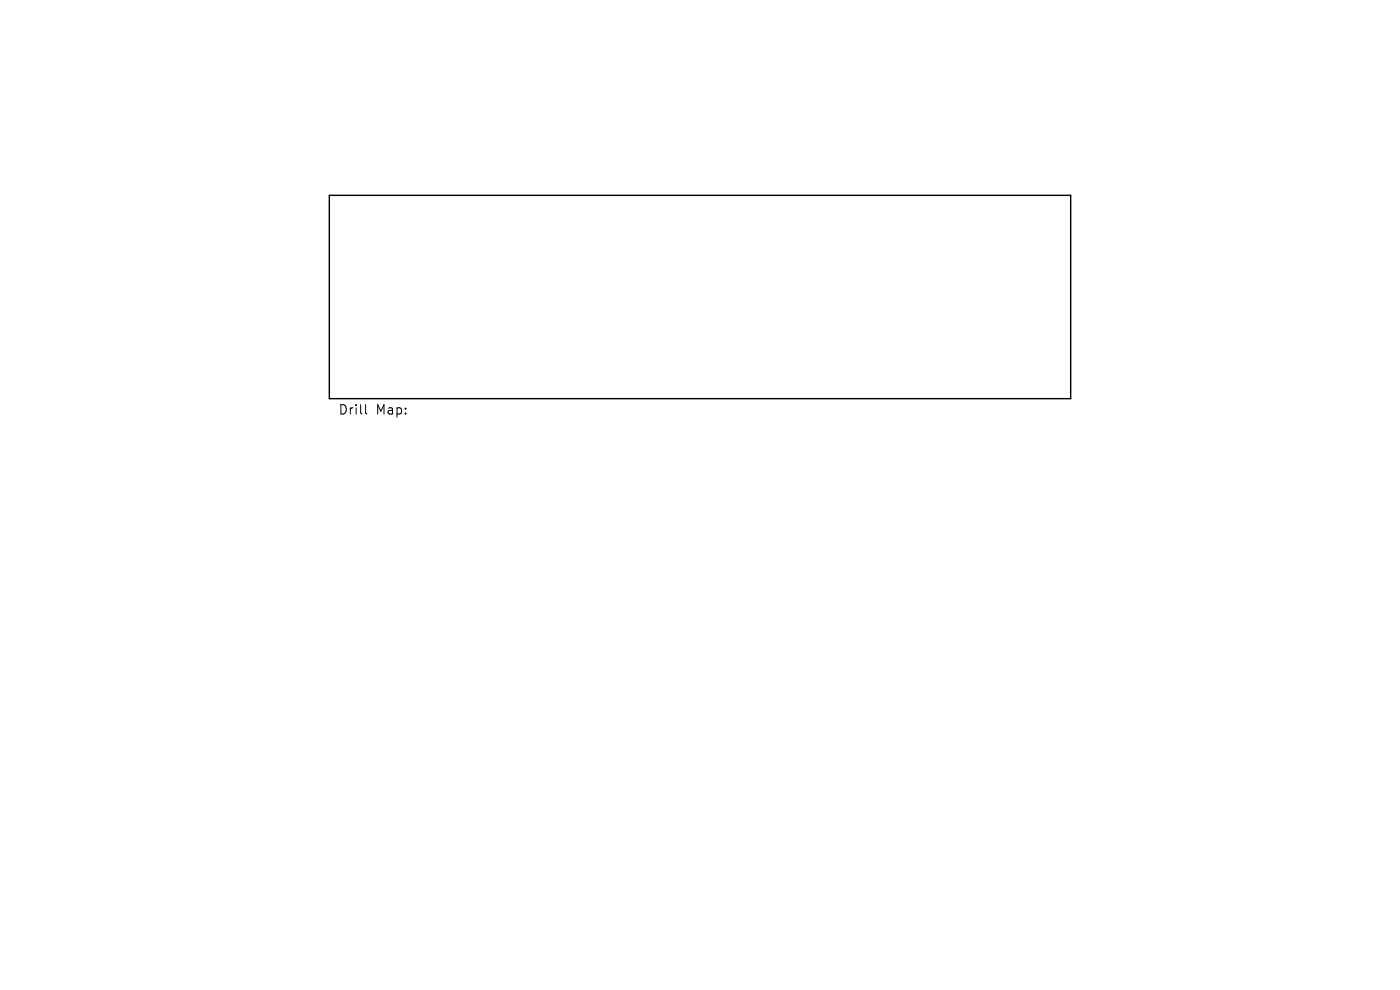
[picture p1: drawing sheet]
<svg xmlns="http://www.w3.org/2000/svg" width="297mm" height="210mm" viewBox="0 0 297 210" stroke-linecap="round" stroke-linejoin="round" font-family="sans-serif">
<defs><g id="words">
<g font-size="2.8">
<text x="71.7" y="88.2">Drill</text>
<text x="79.7" y="88.2">Map:</text>
</g>
</g></defs>
<path d="M69.9 41.4h157.2v43.2h-157.2z" fill="none" stroke="#000" stroke-width=".3"/>
<path d="M77.6 85.8v1.7l.2 .3" fill="none" stroke="#000" stroke-width=".21"/>
<use href="#words"/>
</svg>
